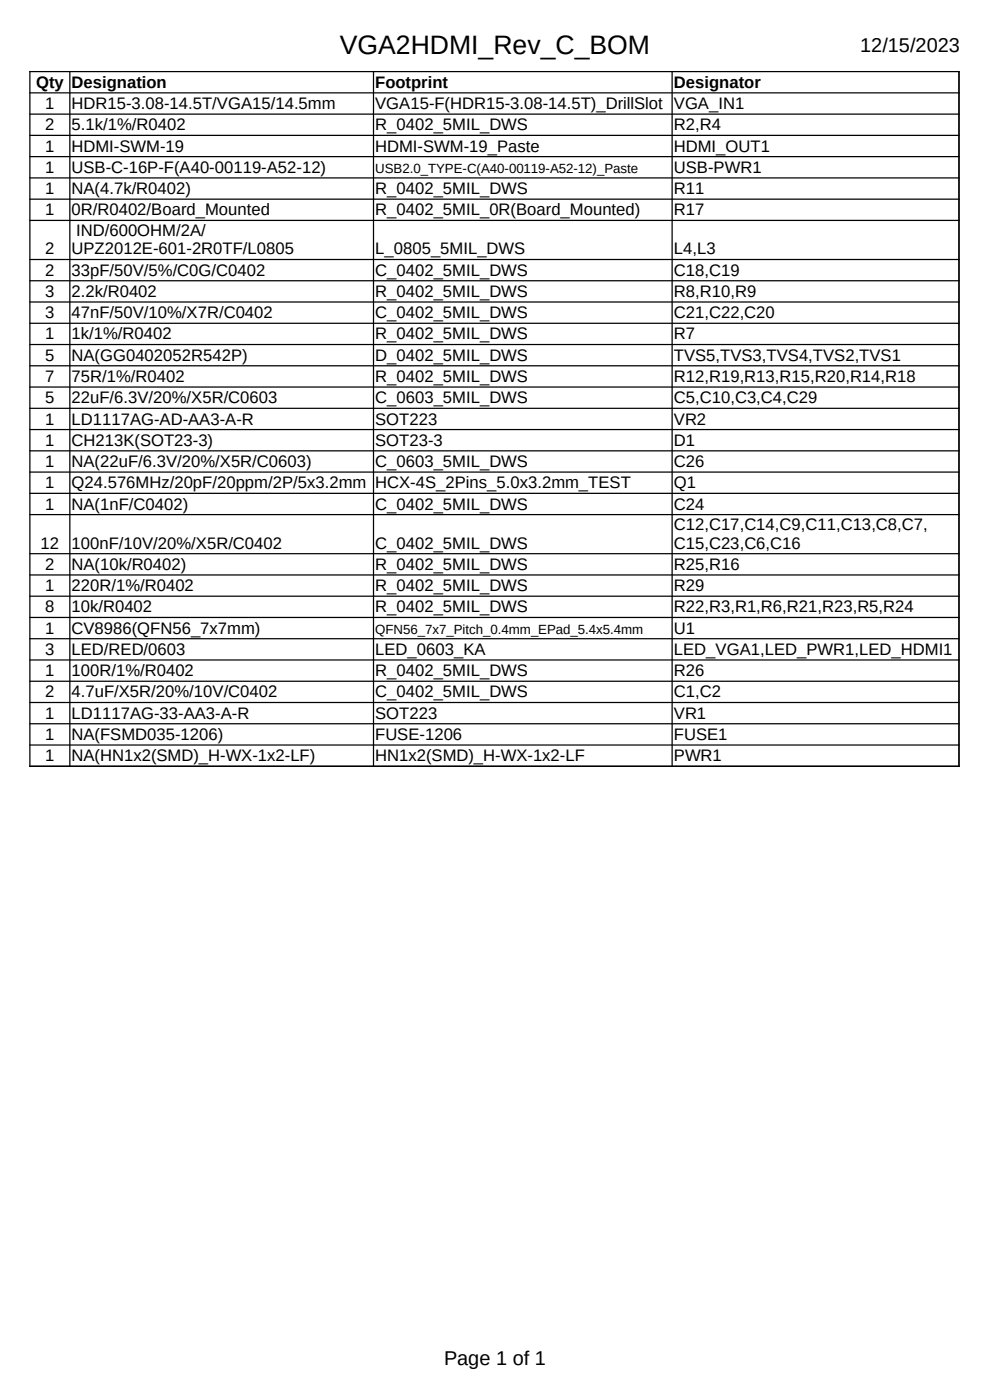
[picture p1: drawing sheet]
<svg xmlns="http://www.w3.org/2000/svg" width="210mm" height="297mm" viewBox="0 0 210 297" stroke-linecap="round" stroke-linejoin="round" font-family="sans-serif">
<defs><g id="words">
<text font-size="5.6" x="72.1" y="11.5">VGA2HDMI_Rev_C_BOM</text>
<g font-size="4.2">
<text x="182.5" y="11">12/15/2023</text>
<text x="94.2" y="289.6">Page 1 of 1</text>
</g>
<g font-size="3.5">
<text x="7.7" y="18.6">Qty</text>
<text x="9.6" y="23.1">1</text>
<text x="15.2" y="18.6">Designation</text>
<text x="15.2" y="23.1">HDR15-3.08-14.5T/VGA15/14.5mm</text>
<text x="79.6" y="18.6">Footprint</text>
<text x="79.6" y="23.1">VGA15-F(HDR15-3.08-14.5T)_DrillSlot</text>
<text x="143" y="18.6">Designator</text>
<text x="143" y="23.1">VGA_IN1</text>
<text x="9.6" y="27.6">2</text>
<text x="15.2" y="27.6">5.1k/1%/R0402</text>
<text x="79.6" y="27.6">R_0402_5MIL_DWS</text>
<text x="143" y="27.6">R2,R4</text>
<text x="9.6" y="32.1">1</text>
<text x="15.2" y="32.1">HDMI-SWM-19</text>
<text x="79.6" y="32.1">HDMI-SWM-19_Paste</text>
<text x="143" y="32.1">HDMI_OUT1</text>
<text x="9.6" y="36.7">1</text>
<text x="9.6" y="41.2">1</text>
<text x="15.2" y="36.7">USB-C-16P-F(A40-00119-A52-12)</text>
<text x="15.2" y="41.2">NA(4.7k/R0402)</text>
<text x="79.6" y="41.2">R_0402_5MIL_DWS</text>
<text x="143" y="36.7">USB-PWR1</text>
<text x="143" y="41.2">R11</text>
<text x="9.6" y="45.7">1</text>
<text x="15.2" y="45.7">0R/R0402/Board_Mounted</text>
<text x="79.6" y="45.7">R_0402_5MIL_0R(Board_Mounted)</text>
<text x="143" y="45.7">R17</text>
<text x="9.6" y="54">2</text>
<text x="15.2" y="54">UPZ2012E-601-2R0TF/L0805</text>
<text x="16.2" y="50">IND/600OHM/2A/</text>
<text x="79.6" y="54">L_0805_5MIL_DWS</text>
<text x="143" y="54">L4,L3</text>
<text x="9.6" y="58.5">2</text>
<text x="15.2" y="58.5">33pF/50V/5%/C0G/C0402</text>
<text x="79.6" y="58.5">C_0402_5MIL_DWS</text>
<text x="143" y="58.5">C18,C19</text>
<text x="9.6" y="63">3</text>
<text x="15.2" y="63">2.2k/R0402</text>
<text x="79.6" y="63">R_0402_5MIL_DWS</text>
<text x="143" y="63">R8,R10,R9</text>
<text x="9.6" y="67.5">3</text>
<text x="15.2" y="67.5">47nF/50V/10%/X7R/C0402</text>
<text x="79.6" y="67.5">C_0402_5MIL_DWS</text>
<text x="143" y="67.5">C21,C22,C20</text>
<text x="9.6" y="72">1</text>
<text x="9.6" y="76.5">5</text>
<text x="15.2" y="72">1k/1%/R0402</text>
<text x="15.2" y="76.5">NA(GG0402052R542P)</text>
<text x="79.6" y="72">R_0402_5MIL_DWS</text>
<text x="79.6" y="76.5">D_0402_5MIL_DWS</text>
<text x="143" y="72">R7</text>
<text x="143" y="76.5">TVS5,TVS3,TVS4,TVS2,TVS1</text>
<text x="9.6" y="81">7</text>
<text x="15.2" y="81">75R/1%/R0402</text>
<text x="79.6" y="81">R_0402_5MIL_DWS</text>
<text x="143" y="81">R12,R19,R13,R15,R20,R14,R18</text>
<text x="9.6" y="85.6">5</text>
<text x="15.2" y="85.6">22uF/6.3V/20%/X5R/C0603</text>
<text x="79.6" y="85.6">C_0603_5MIL_DWS</text>
<text x="143" y="85.6">C5,C10,C3,C4,C29</text>
<text x="9.6" y="90.1">1</text>
<text x="9.6" y="94.5">1</text>
<text x="15.2" y="90.1">LD1117AG-AD-AA3-A-R</text>
<text x="15.2" y="94.5">CH213K(SOT23-3)</text>
<text x="79.6" y="90.1">SOT223</text>
<text x="79.6" y="94.5">SOT23-3</text>
<text x="143" y="90.1">VR2</text>
<text x="143" y="94.5">D1</text>
<text x="9.6" y="99.1">1</text>
<text x="15.2" y="99.1">NA(22uF/6.3V/20%/X5R/C0603)</text>
<text x="79.6" y="99.1">C_0603_5MIL_DWS</text>
<text x="143" y="99.1">C26</text>
<text x="9.6" y="103.6">1</text>
<text x="15.2" y="103.6">Q24.576MHz/20pF/20ppm/2P/5x3.2mm</text>
<text x="79.6" y="103.6">HCX-4S_2Pins_5.0x3.2mm_TEST</text>
<text x="143" y="103.6">Q1</text>
<text x="9.6" y="108.1">1</text>
<text x="15.2" y="108.1">NA(1nF/C0402)</text>
<text x="79.6" y="108.1">C_0402_5MIL_DWS</text>
<text x="143" y="108.1">C24</text>
<text x="143" y="112.4">C12,C17,C14,C9,C11,C13,C8,C7,</text>
<text x="8.6" y="116.4">12</text>
<text x="15.2" y="116.4">100nF/10V/20%/X5R/C0402</text>
<text x="79.6" y="116.4">C_0402_5MIL_DWS</text>
<text x="143" y="116.4">C15,C23,C6,C16</text>
<text x="9.6" y="120.9">2</text>
<text x="9.6" y="125.4">1</text>
<text x="15.2" y="120.9">NA(10k/R0402)</text>
<text x="15.2" y="125.4">220R/1%/R0402</text>
<text x="79.6" y="120.9">R_0402_5MIL_DWS</text>
<text x="79.6" y="125.4">R_0402_5MIL_DWS</text>
<text x="143" y="120.9">R25,R16</text>
<text x="143" y="125.4">R29</text>
<text x="9.6" y="129.9">8</text>
<text x="15.2" y="129.9">10k/R0402</text>
<text x="79.6" y="129.9">R_0402_5MIL_DWS</text>
<text x="143" y="129.9">R22,R3,R1,R6,R21,R23,R5,R24</text>
<text x="9.6" y="134.4">1</text>
<text x="15.2" y="134.4">CV8986(QFN56_7x7mm)</text>
<text x="143" y="134.4">U1</text>
<text x="9.6" y="138.9">3</text>
<text x="9.6" y="143.4">1</text>
<text x="15.2" y="138.9">LED/RED/0603</text>
<text x="15.2" y="143.4">100R/1%/R0402</text>
<text x="79.6" y="138.9">LED_0603_KA</text>
<text x="79.6" y="143.4">R_0402_5MIL_DWS</text>
<text x="143" y="138.9">LED_VGA1,LED_PWR1,LED_HDMI1</text>
<text x="143" y="143.4">R26</text>
<text x="9.6" y="148">2</text>
<text x="15.2" y="148">4.7uF/X5R/20%/10V/C0402</text>
<text x="79.6" y="148">C_0402_5MIL_DWS</text>
<text x="143" y="148">C1,C2</text>
<text x="9.6" y="152.5">1</text>
<text x="15.2" y="152.5">LD1117AG-33-AA3-A-R</text>
<text x="79.6" y="152.5">SOT223</text>
<text x="143" y="152.5">VR1</text>
<text x="9.6" y="157">1</text>
<text x="9.6" y="161.5">1</text>
<text x="15.2" y="157">NA(FSMD035-1206)</text>
<text x="15.2" y="161.5">NA(HN1x2(SMD)_H-WX-1x2-LF)</text>
<text x="79.6" y="157">FUSE-1206</text>
<text x="79.6" y="161.5">HN1x2(SMD)_H-WX-1x2-LF</text>
<text x="143" y="157">FUSE1</text>
<text x="143" y="161.5">PWR1</text>
</g>
<g font-size="2.8">
<text x="79.6" y="36.8">USB2.0_TYPE-C(A40-00119-A52-12)_Paste</text>
<text x="79.6" y="134.6">QFN56_7x7_Pitch_0.4mm_EPad_5.4x5.4mm</text>
</g>
</g></defs>
<g fill="none" stroke="#000" stroke-width=".26">
<path d="M6.2 15.2h197.4M6.2 19.7h197.4M6.3 15.1v147.6M14.8 15.1v147.6M79.2 15.1v147.6M142.6 15.1v147.6M203.4 15.1v147.6M6.2 24.2h197.4M6.2 28.7h197.4M6.2 33.2h197.4M6.2 37.7h197.4M6.2 42.3h197.4"/>
<path d="M6.2 46.8h197.4M6.2 55.1h197.4M6.2 59.6h197.4M6.2 64.1h197.4M6.2 68.6h197.4M6.2 73.1h197.4M6.2 77.6h197.4M6.2 82.1h197.4M6.2 86.6h197.4M6.2 91.1h197.4M6.2 95.6h197.4M6.2 100.2h197.4"/>
<path d="M6.2 104.7h197.4M6.2 109.2h197.4M6.2 117.5h197.4M6.2 122h197.4M6.2 126.5h197.4M6.2 131h197.4M6.2 135.5h197.4M6.2 140h197.4M6.2 144.5h197.4M6.2 149h197.4M6.2 153.5h197.4M6.2 158.1h197.4"/>
<path d="M6.2 162.6h197.4"/>
</g>
<use href="#words"/>
</svg>
